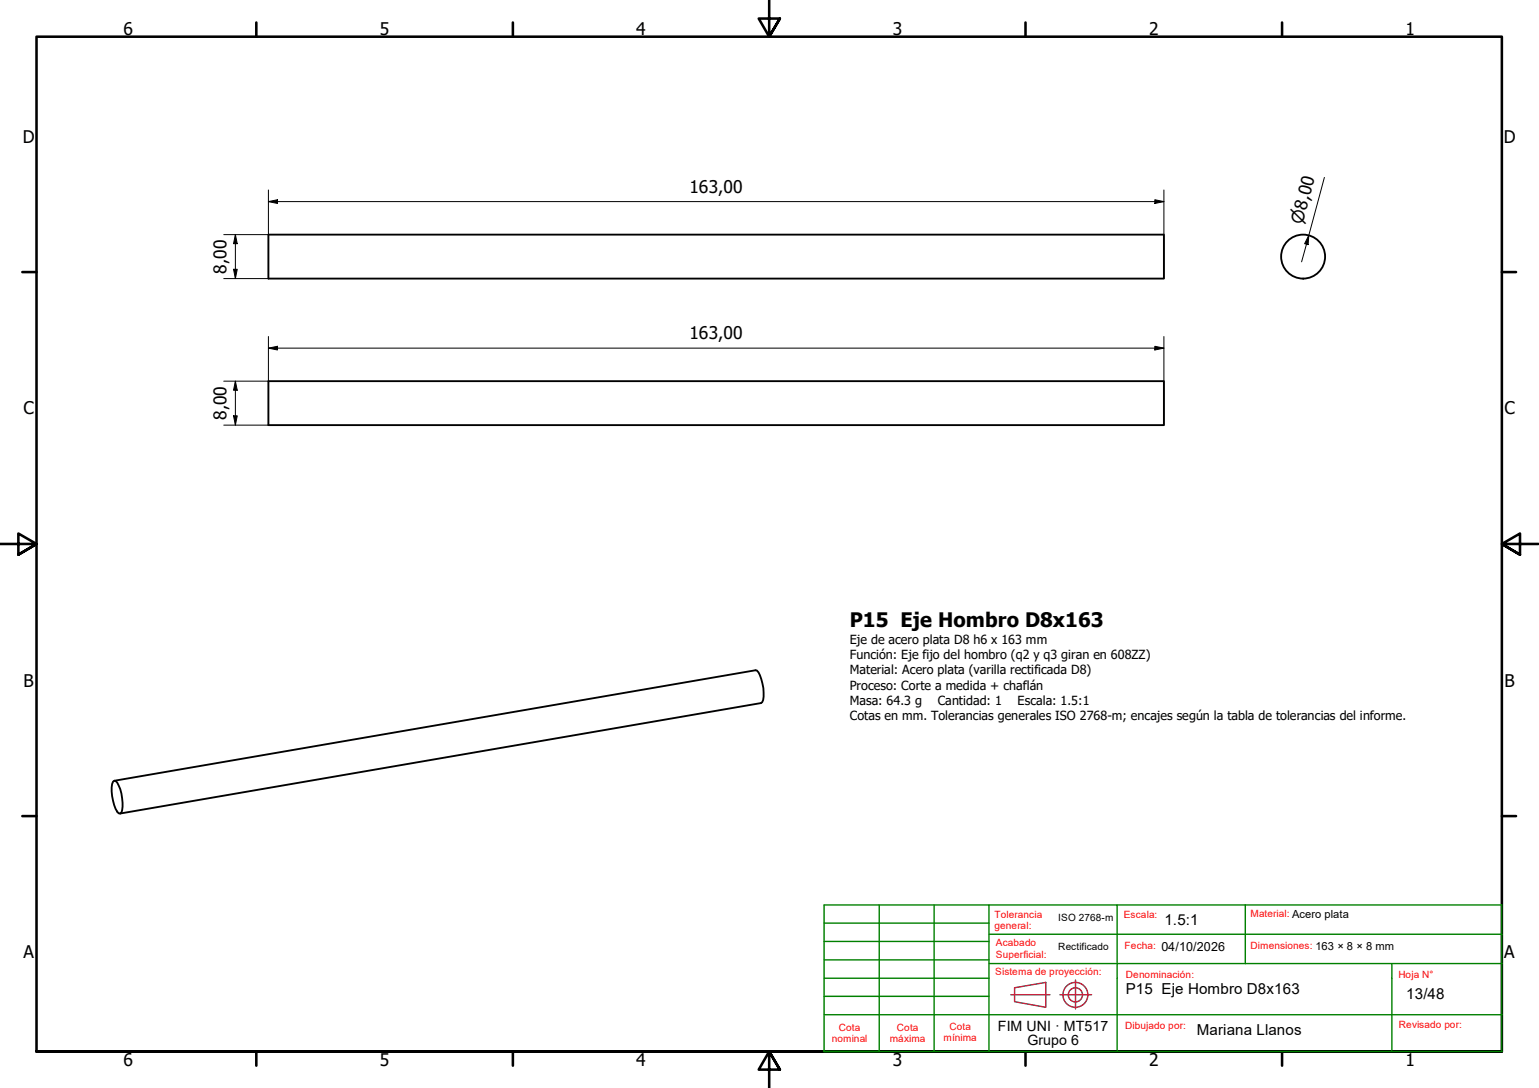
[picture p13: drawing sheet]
<svg xmlns="http://www.w3.org/2000/svg" width="420mm" height="297mm" viewBox="0 0 420 297" stroke-linecap="round" stroke-linejoin="round" font-family="sans-serif">
<defs><g id="words">
<text font-size="5.5" x="232" y="171.2">P15 Eje Hombro D8x163</text>
<g font-size="4.8">
<text x="33.7" y="9.6">6</text>
<text x="103.7" y="9.6">5</text>
<text x="173.7" y="9.6">4</text>
<text x="243.7" y="9.6">3</text>
<text x="313.7" y="9.6">2</text>
<text x="383.7" y="9.6">1</text>
<text x="6.2" y="38.9">D</text>
<text x="410.5" y="38.9">D</text>
<text x="188.2" y="52.6">163,00</text>
<text x="61.8" y="74.7" transform="rotate(-90 61.8 74.7)">8,00</text>
<text x="188.2" y="92.6">163,00</text>
<text x="6.4" y="113.1">C</text>
<text x="410.7" y="113.1">C</text>
<text x="61.8" y="114.7" transform="rotate(-90 61.8 114.7)">8,00</text>
<text x="6.4" y="187.4">B</text>
<text x="410.7" y="187.4">B</text>
<text x="6.4" y="261.7">A</text>
<text x="410.7" y="261.7">A</text>
<text x="33.7" y="290.9">6</text>
<text x="103.7" y="290.9">5</text>
<text x="173.7" y="290.9">4</text>
<text x="243.7" y="290.9">3</text>
<text x="313.7" y="290.9">2</text>
<text x="383.7" y="290.9">1</text>
</g>
<text font-size="4.6" x="355.6" y="61.3" transform="rotate(-75 355.6 61.3)">⌀8,00</text>
<g font-size="4.1">
<text x="317.9" y="252.7">1.5:1</text>
<text x="307.3" y="271.4">P15 Eje Hombro D8x163</text>
<text x="383.9" y="272.8">13/48</text>
<text x="326.7" y="282.6">Mariana Llanos</text>
</g>
<g font-size="3.9">
<text x="272.4" y="281.4">FIM UNI · MT517</text>
<text x="280.5" y="285.3">Grupo 6</text>
</g>
<g font-size="3.4">
<text x="232" y="175.9">Eje de acero plata D8 h6 x 163 mm</text>
<text x="232" y="180">Función: Eje fijo del hombro (q2 y q3 giran en 608ZZ)</text>
<text x="232" y="184.1">Material: Acero plata (varilla rectificada D8)</text>
<text x="232" y="188.3">Proceso: Corte a medida + chaflán</text>
<text x="232" y="192.4">Masa: 64.3 g</text>
<text x="232" y="196.5">Cotas en mm. Tolerancias generales ISO 2768-m; encajes según la tabla de tolerancias del informe.</text>
<text x="256" y="192.4">Cantidad: 1</text>
<text x="277.8" y="192.4">Escala: 1.5:1</text>
<text x="317.1" y="259.7">04/10/2026</text>
</g>
<g font-size="2.7" fill="#f00">
<text x="271.5" y="250.5">Tolerancia</text>
<text x="306.8" y="250.7">Escala:</text>
<text x="341.4" y="250.4">Material: Acero plata</text>
<text x="271.5" y="253.7">general:</text>
<text x="271.9" y="258.4">Acabado</text>
<text x="271.9" y="261.5">Superficial:</text>
<text x="307" y="259.1">Fecha:</text>
<text x="341.4" y="259">Dimensiones: 163 × 8 × 8 mm</text>
<text x="271.7" y="266.3">Sistema de proyección:</text>
<text x="307.3" y="267.1">Denominación:</text>
<text x="381.8" y="267.1">Hoja N°</text>
<text x="229" y="281.5">Cota</text>
<text x="244.9" y="281.5">Cota</text>
<text x="259.2" y="281.1">Cota</text>
<text x="307.1" y="281">Dibujado por:</text>
<text x="381.9" y="280.7">Revisado por:</text>
<text x="227.1" y="284.6">nominal</text>
<text x="243" y="284.6">máxima</text>
<text x="257.6" y="284.3">mínima</text>
</g>
<g font-size="2.7">
<text x="288.9" y="251.4">ISO 2768-m</text>
<text x="288.9" y="259.3">Rectificado</text>
</g>
</g></defs>
<!-- layer: Visible (ISO) -->
<g fill="none" stroke="#000" stroke-width=".51">
<path d="M73.3 64.1h244.5v12h-244.5zM73.3 104.1h244.5v12h-244.5zM30.9 213.4l.3-.2h.4a10.5 10.5 0 0 1 1.5 8.7l-.3 .2a2.56 2.56 0 0 1-1.6-2.3 10 10 0 0 1-.3-6.4zM31.2 213.2l175-30.2a2.66 2.66 0 0 1 1.6 2.4 10.1 10.1 0 0 1 .3 6.3l-.3 .2-175 30.2"/>
<circle cx="355.8" cy="70.1" r="6"/>
</g>
<!-- layer: Borde (ISO) -->
<g fill="none" stroke="#000" stroke-width=".7">
<path d="M70 6.1v3.9M140 6.1v3.9M210 0v10l-2.9-4.9h5.8l-2.9 4.9 2.9-4.9M280 6.1v3.9M350 6.1v3.9M6.1 74.3h3.9M410 74.3h3.9M0 148.5h10l-5-2.8v5.7l5-2.9-5 2.9M420 148.5h-10l5-2.8v5.7l-5-2.9 5 2.9M6.1 222.8h3.9M410 222.8h3.9M10 287.1v-277.1h400v277.1h-400h400"/>
<path d="M70 287.1v3.8M140 287.1v3.8M212.9 292l-2.9-4.9 2.9 4.9h-5.8l2.9-4.9v9.9M280 287.1v3.8M350 287.1v3.8"/>
</g>
<g fill="none" stroke="#800040" stroke-width=".38">
<path d="M276 271.6h10.6M277 269.7l8.5-1.5v6.8l-8.5-1.5zM289.4 271.6h8.6M293.6 267.6v7.8"/>
<circle cx="293.6" cy="271.6" r="3.4"/>
<circle cx="293.6" cy="271.6" r="1.94"/>
</g>
<g fill="none" stroke="#008000" stroke-width=".38">
<path d="M225 257h45M225 252h45M240 247.1v40h30M255 247.1v40M270 247.1h35v40M270 255.1h140M305 247.1h35M225 277h185M225 272h45M225 267.1h45M225 262.1h45M270 263.1h140"/>
<path d="M340 263.1v-16h70v40h-140M380 263.1v24M225 287.1v-40h45v40"/>
</g>
<path d="M225 287.1h15" fill="none" stroke="#008000" stroke-width=".51"/>
<!-- layer: Cota (ISO) -->
<g fill="none" stroke="#000" stroke-width=".27">
<path d="M73.3 55l2.5-.5v1zM73.3 55h244.5M73.3 51.9v24.2h-12.2M315.3 54.5l2.5 .5-2.5 .5zM317.8 51.9v24.2M361.6 48.4l-6.3 23.1M61.1 64.1h12.2M63.8 73.5h1l-.5 2.6zM64.3 64.1l.5 2.4h-1zM64.3 64.1v12M357.3 64.2l-.2 2.6-.9-.3zM73.3 95l2.5-.5v1.1z"/>
<path d="M73.3 91.9v24.2h-12.2M73.3 95h244.5M315.3 94.5l2.5 .5-2.5 .6zM317.8 91.9v24.2M61.1 104.1h12.2M63.8 113.5h1l-.5 2.6zM64.3 104.1l.5 2.4h-1zM64.3 104.1v12"/>
</g>
<path d="M73.3 55l2.5-.5v1zM315.3 54.5l2.5 .5-2.5 .5zM63.8 73.5h1l-.5 2.6zM64.3 64.1l.5 2.4h-1zM357.3 64.2l-.2 2.6-.9-.3zM73.3 95l2.5-.5v1.1zM315.3 94.5l2.5 .5-2.5 .6zM63.8 113.5h1l-.5 2.6zM64.3 104.1l.5 2.4h-1z" fill="#000"/>
<use href="#words"/>
</svg>
